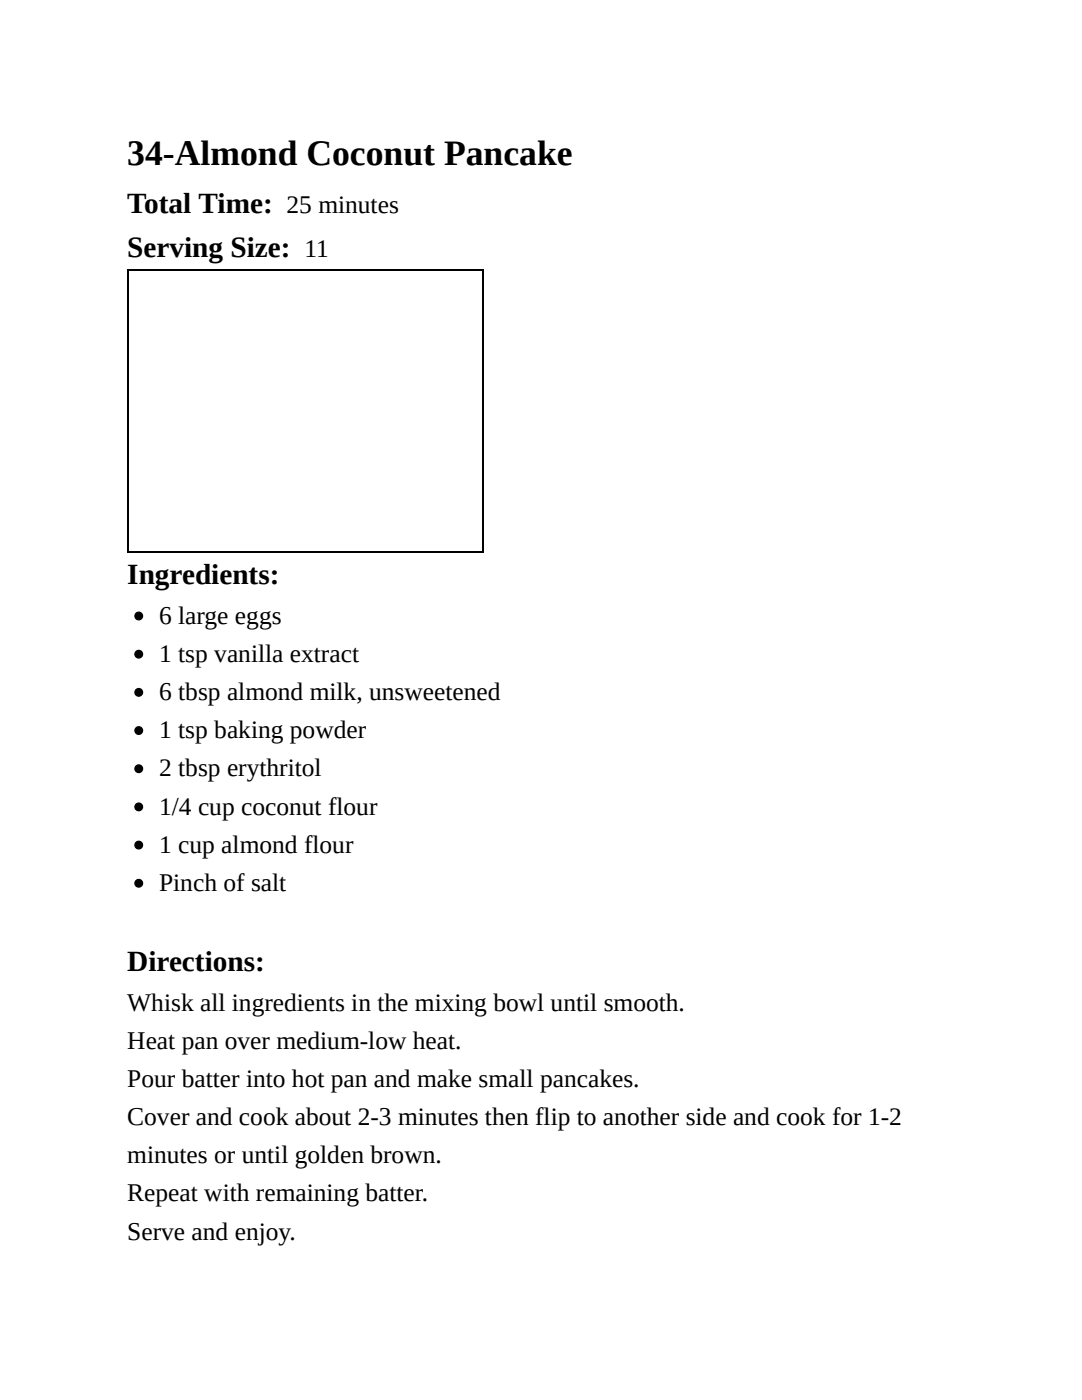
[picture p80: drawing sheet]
<svg xmlns="http://www.w3.org/2000/svg" width="216mm" height="279mm" viewBox="0 0 216 279" stroke-linecap="round" stroke-linejoin="round" font-family="sans-serif">
<defs><g id="words">
<text font-size="7.1" x="25.4" y="33">34-Almond Coconut Pancake</text>
<g font-size="5.8">
<text x="25.4" y="42.4">Total Time:</text>
<text x="25.4" y="51.3">Serving Size:</text>
<text x="25.4" y="116.6">Ingredients:</text>
<text x="25.4" y="193.8">Directions:</text>
</g>
<g font-size="5.1">
<text x="57.2" y="42.4">25 minutes</text>
<text x="60.7" y="51.3">11</text>
<text x="31.7" y="124.5">6 large eggs</text>
<text x="31.7" y="132.1">1 tsp vanilla extract</text>
<text x="31.7" y="139.7">6 tbsp almond milk, unsweetened</text>
<text x="31.7" y="147.3">1 tsp baking powder</text>
<text x="31.7" y="154.9">2 tbsp erythritol</text>
<text x="31.7" y="162.6">1/4 cup coconut flour</text>
<text x="31.7" y="170.2">1 cup almond flour</text>
<text x="31.7" y="177.8">Pinch of salt</text>
<text x="25.4" y="201.7">Whisk all ingredients in the mixing bowl until smooth.</text>
<text x="25.4" y="209.3">Heat pan over medium-low heat.</text>
<text x="25.4" y="216.9">Pour batter into hot pan and make small pancakes.</text>
<text x="25.4" y="224.5">Cover and cook about 2-3 minutes then flip to another side and cook for 1-2</text>
<text x="25.4" y="232.2">minutes or until golden brown.</text>
<text x="25.4" y="239.8">Repeat with remaining batter.</text>
<text x="25.4" y="247.4">Serve and enjoy.</text>
</g>
</g></defs>
<path d="M25.4 54h71.1M25.5 53.8v56.4M96.4 53.8v56.4M25.4 110.1h71.1" fill="none" stroke="#000" stroke-width=".25"/>
<g fill="#000" stroke="#000" stroke-width=".25">
<circle cx="27.7" cy="130.6" r=".76"/>
<circle cx="27.7" cy="138.2" r=".76"/>
<circle cx="27.7" cy="122.9" r=".76"/>
<circle cx="27.7" cy="145.8" r=".76"/>
<circle cx="27.7" cy="153.4" r=".76"/>
<circle cx="27.7" cy="176.3" r=".76"/>
<circle cx="27.7" cy="161" r=".76"/>
<circle cx="27.7" cy="168.7" r=".76"/>
</g>
<use href="#words"/>
</svg>
